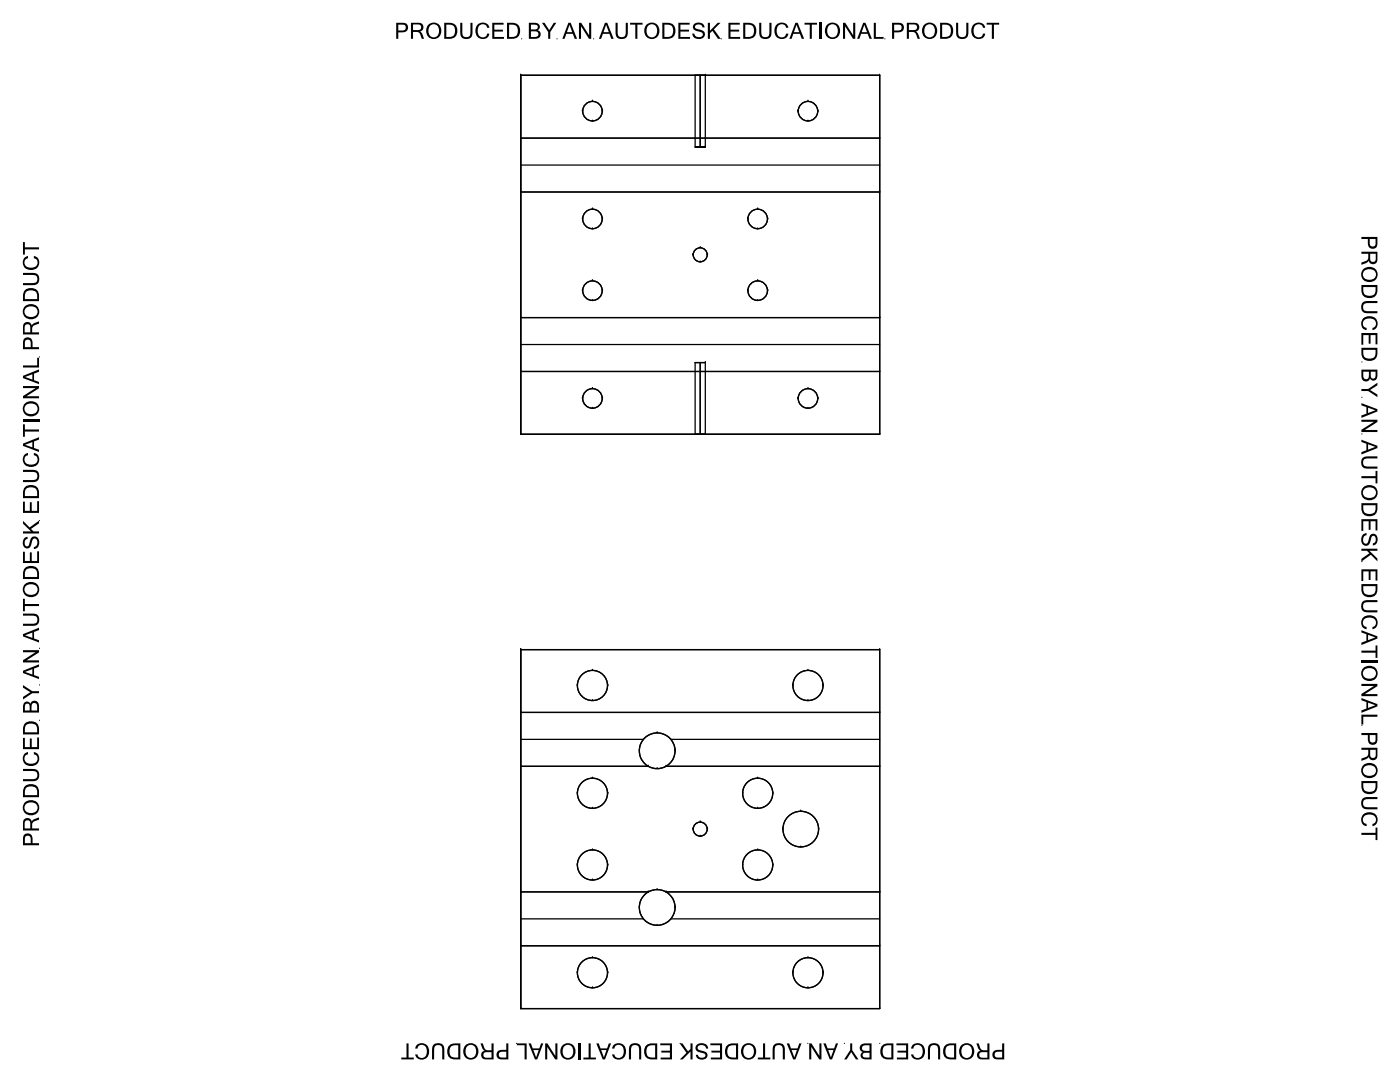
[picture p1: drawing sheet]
<svg xmlns="http://www.w3.org/2000/svg" width="279mm" height="216mm" viewBox="0 0 279 216" stroke-linecap="round" stroke-linejoin="round" font-family="sans-serif">
<g fill="none" stroke="#000" stroke-width=".25">
<path d="M103.9 15v71.7zM103.9 15h.1M138.7 15h2.1zM138.7 15v14.3M139.7 15v14.3M140.8 15h.1M140.8 15v14.3M175.6 15v71.7zM175.6 15h-71.7h71.7M175.6 15h.1M103.9 27.6h.1M103.9 38.3h.1"/>
<path d="M103.9 27.6h71.7M103.9 38.3h71.7M103.9 32.9h71.7M116.2 22.2h.1M118.2 24.2h.1M118.2 20.2h.1M120.2 22.2h.1M138.7 29.3h2.1zM140.8 29.3h.1M159.3 22.2h.1M161.2 24.2h.1M161.2 20.2h.1"/>
<path d="M163.2 22.2h.1M175.6 27.6h.1M175.6 38.3h.1M116.2 58h.1M116.2 43.7h.1M118.2 60h.1M118.2 56h.1M118.2 45.7h.1M118.2 41.7h.1M120.2 58h.1M120.2 43.7h.1M138.3 50.8h.1"/>
<path d="M139.7 52.3h.1M139.7 49.4h.1M141.2 50.8h.1M149.2 43.7h.1M149.2 58h.1M151.2 45.7h.1M151.2 41.7h.1M151.2 60h.1M151.2 56h.1M153.2 43.7h.1M153.2 58h.1M103.9 63.4h.1"/>
<path d="M103.9 74.1h.1M103.9 74.1h71.7M103.9 63.4h71.7M103.9 68.7h71.7M116.2 79.5h.1M118.2 77.5h.1M120.2 79.5h.1M138.7 72.3h2.1zM138.7 72.3v14.4M139.7 72.3v14.4M140.8 72.3h.1M140.8 72.3v14.4"/>
<path d="M159.3 79.5h.1M161.2 77.5h.1M163.2 79.5h.1M175.6 63.4h.1M175.6 74.1h.1M103.9 86.7h.1M118.2 81.5h.1M138.7 86.7h2.1zM140.8 86.7h.1M161.2 81.5h.1M175.6 86.7h-71.7h71.7M175.6 86.7h.1"/>
<path d="M103.9 129.6v71.7zM103.9 129.6h.1M115.2 136.8h.1M118.2 139.8h.1M118.2 133.8h.1M121.3 136.8h.1M158.2 136.8h.1M161.2 139.8h.1M161.2 133.8h.1M164.3 136.8h.1M175.6 129.6v71.7zM175.6 129.6h-71.7h71.7"/>
<path d="M175.6 129.6h.1M103.9 152.9h.1M103.9 142.2h.1M103.9 142.2h71.7M103.9 152.9h25.5M103.9 147.5h24.5M115.2 158.3h.1M118.2 155.3h.1M121.3 158.3h.1M127.6 149.8h.1M129.4 152.9a3.6 3.6 0 0 0 3.5 0M129.4 152.9a3.6 3.6 0 0 1-1-5.4 3.6 3.6 0 0 1 5.5 0 3.6 3.6 0 0 1-1 5.4"/>
<path d="M129.4 152.9h.1M131.1 153.4h.1M131.1 146.2h.1M132.9 152.9h.1M132.9 152.9h42.7M133.9 147.5h41.7M134.7 149.8h.1M148.2 158.3h.1M151.2 155.3h.1M154.2 158.3h.1M175.6 152.9h.1M175.6 142.2h.1"/>
<path d="M103.9 178h.1M103.9 178h25.5M115.2 172.6h.1M118.2 161.3h.1M118.2 175.6h.1M118.2 169.6h.1M121.3 172.6h.1M129.4 178a3.6 3.6 0 0 0-1 5.4 3.6 3.6 0 0 0 5.5 0 3.6 3.6 0 0 0-1-5.4M129.4 178h.1M131.1 177.5h.1M132.9 178h.1M132.9 178h42.7"/>
<path d="M132.9 178a3.6 3.6 0 0 0-3.5 0M138.3 165.4h.1M139.7 166.9h.1M139.7 164h.1M141.2 165.4h.1M148.2 172.6h.1M151.2 175.6h.1M151.2 169.6h.1M151.2 161.3h.1M154.2 172.6h.1M156.2 165.4h.1M159.8 169h.1"/>
<path d="M159.8 161.8h.1M163.4 165.4h.1M175.6 178h.1M103.9 188.7h.1M103.9 188.7h71.7M103.9 183.3h24.5M115.2 194.1h.1M118.2 197.1h.1M118.2 191.1h.1M121.3 194.1h.1M127.6 181.1h.1M131.1 184.7h.1"/>
<path d="M133.9 183.3h41.7M134.7 181.1h.1M158.2 194.1h.1M161.2 197.1h.1M161.2 191.1h.1M164.3 194.1h.1M175.6 188.7h.1M103.9 201.3h.1M175.6 201.3h-71.7h71.7M175.6 201.3h.1"/>
<circle cx="118.2" cy="22.2" r="1.95"/>
<circle cx="161.2" cy="22.2" r="1.95"/>
<circle cx="118.2" cy="43.7" r="1.95"/>
<circle cx="118.2" cy="58" r="1.95"/>
<circle cx="139.7" cy="50.8" r="1.4"/>
<circle cx="151.2" cy="43.7" r="1.95"/>
<circle cx="151.2" cy="58" r="1.95"/>
<circle cx="118.2" cy="79.5" r="1.95"/>
<circle cx="161.2" cy="79.5" r="1.95"/>
<circle cx="118.2" cy="136.8" r="3"/>
<circle cx="161.2" cy="136.8" r="3"/>
<circle cx="118.2" cy="158.3" r="3"/>
<circle cx="131.1" cy="149.8" r="3.6"/>
<circle cx="151.2" cy="158.3" r="3"/>
<circle cx="118.2" cy="172.6" r="3"/>
<circle cx="139.7" cy="165.4" r="1.4"/>
<circle cx="151.2" cy="172.6" r="3"/>
<circle cx="159.8" cy="165.4" r="3.6"/>
<circle cx="118.2" cy="194.1" r="3"/>
<circle cx="131.1" cy="181.1" r="3.6"/>
<circle cx="161.2" cy="194.1" r="3"/>
</g>
<g fill="#000">
<path d="M91.9 4.5h.4v1.9a.83 .83 0 0 0 .8 1 .83 .83 0 0 0 .8-1v-1.9h.4v1.9a1.23 1.23 0 0 1-1.2 1.4 1.23 1.23 0 0 1-1.2-1.4zM95.3 4.9a1.38 1.38 0 0 1 2.4 .6h-.5a.98 .98 0 0 0-1.2-.6 .98 .98 0 0 0-.7 1.2 .98 .98 0 0 0 .7 1.3 .98 .98 0 0 0 1.2-.7h.5a1.45 1.45 0 0 1-1.9 1 1.45 1.45 0 0 1-.9-1.9zM98.2 4.5h2.3v.4h-1.8v1h1.7v.4h-1.7v1.1h1.9v.3h-2.4zM108.2 4.5h.5l.9 1.5 .9-1.5h.5l-1.2 1.9v1.3h-.4v-1.3zM115.5 4.5h.5l1.6 2.5v-2.5h.4v3.2h-.5l-1.5-2.5v2.5h-.5zM122.8 4.5h.5v1.9a.83 .83 0 0 0 .8 1 .83 .83 0 0 0 .8-1v-1.9h.4v1.9a1.23 1.23 0 0 1-1.2 1.4 1.23 1.23 0 0 1-1.3-1.4zM125.7 4.5h2.5v.4h-1v2.8h-.4v-2.8h-1.1zM135.4 4.5h2.2v.4h-1.8v1h1.7v.4h-1.7v1.1h1.9v.3h-2.3zM138.6 4.8a1.27 1.27 0 0 1 2 .7h-.4a.73 .73 0 0 0-.8-.7 .73 .73 0 0 0-.7 .7l.5 .3a1.37 1.37 0 0 1 1.5 1 1.3 1.3 0 0 1-1.3 1 1.3 1.3 0 0 1-1.2-1.1h.4a.9 .9 0 0 0 .8 .7 .9 .9 0 0 0 .9-.5l-.2-.4a2.37 2.37 0 0 1-1.8-.9v-.5zM141.3 4.5h.4v1.6l1.5-1.6h.6l-1.3 1.4 1.3 1.8h-.5l-1.1-1.6-.5 .5v1.1h-.4zM145.4 4.5h2.2v.4h-1.8v1h1.7v.4h-1.7v1.1h1.9v.3h-2.3zM151.5 4.5h.4v1.9a.83 .83 0 0 0 .8 1 .83 .83 0 0 0 .9-1v-1.9h.4v1.9a1.23 1.23 0 0 1-1.3 1.4 1.23 1.23 0 0 1-1.2-1.4z"/>
<path d="M154.9 4.9a1.38 1.38 0 0 1 2.4 .6h-.4a.98 .98 0 0 0-1.3-.6 .98 .98 0 0 0-.6 1.2 .98 .98 0 0 0 .6 1.3 .98 .98 0 0 0 1.3-.7h.4a1.45 1.45 0 0 1-1.8 1 1.45 1.45 0 0 1-.9-1.9zM160.6 4.5h2.5v.4h-1.1v2.8h-.4v-2.8h-1zM168.2 4.5h.5l1.6 2.5v-2.5h.4v3.2h-.5l-1.5-2.5v2.5h-.5zM174.4 4.5h.4v2.9h1.5v.3h-1.9zM190.8 4.5h.4v1.9a.83 .83 0 0 0 .8 1 .83 .83 0 0 0 .8-1v-1.9h.5v1.9a1.23 1.23 0 0 1-1.3 1.4 1.23 1.23 0 0 1-1.2-1.4zM194.2 4.9a1.38 1.38 0 0 1 2.4 .6h-.4a.98 .98 0 0 0-1.3-.6 .98 .98 0 0 0-.6 1.2 .98 .98 0 0 0 .6 1.3 .98 .98 0 0 0 1.3-.7h.4a1.45 1.45 0 0 1-1.8 1 1.45 1.45 0 0 1-.9-1.9zM196.9 4.5h2.5v.4h-1v2.8h-.5v-2.8h-1zM4.6 48.3h.4v1h2.8v.5h-2.8v1h-.4zM4.6 54.5h1.8a1.23 1.23 0 0 1 1.4 1.2 1.23 1.23 0 0 1-1.4 1.2h-1.8v-.4h1.8a.83 .83 0 0 0 1.1-.8 .83 .83 0 0 0-1.1-.8h-1.8zM4.8 51.5l.8-.4v.4a.98 .98 0 0 0-.7 1.3 .98 .98 0 0 0 1.3 .6 .98 .98 0 0 0 1.2-.6 .98 .98 0 0 0-.6-1.3v-.4a1.45 1.45 0 0 1 .9 1.9 1.45 1.45 0 0 1-1.9 .8 1.46 1.46 0 0 1-1-2.3zM4.6 77h3.2v.5l-2.5 1.6h2.5v.4h-3.2v-.5l2.5-1.6h-2.5zM4.6 72.9h2.8v-1.5h.4v1.9h-3.2z"/>
<path d="M272 60.3l.8-.2h2.1v.4h-1.8a.83 .83 0 0 0-1.1 .8 .83 .83 0 0 0 1.1 .8h1.8v.4h-1.8a1.26 1.26 0 0 1-1.4-.7 1.26 1.26 0 0 1 .3-1.5zM272.1 63.5a1.64 1.64 0 0 1 2-.3 1.64 1.64 0 0 1 .7 2 1.09 1.09 0 0 1-.9 .7v-.5a.98 .98 0 0 0 .7-1.2 .98 .98 0 0 0-1.3-.7 .98 .98 0 0 0-1.3 .7 .98 .98 0 0 0 .7 1.2v.5a1.37 1.37 0 0 1-1-1 1.37 1.37 0 0 1 .4-1.4zM271.7 66.5h3.2v2.2h-.4v-1.8h-1v1.7h-.4v-1.7h-1v1.9h-.4zM271.7 77.6h1.4l1.8-1.2v.5l-1.5 .9 1.5 .9v.5l-1.8-1.2h-1.4zM4.6 84.7h.4v1h2.8v.4h-2.8v1.1h-.4zM4.6 93.8h1.8a1.23 1.23 0 0 1 1.4 1.2 1.23 1.23 0 0 1-1.4 1.2h-1.8v-.4h1.8a.83 .83 0 0 0 1.1-.8 .83 .83 0 0 0-1.1-.8h-1.8zM4.8 90.8l.8-.4v.4a.98 .98 0 0 0-.7 1.3 .98 .98 0 0 0 1.3 .6 .98 .98 0 0 0 1.2-.6 .98 .98 0 0 0-.6-1.3v-.4a1.45 1.45 0 0 1 .9 1.9 1.45 1.45 0 0 1-1.9 .8 1.46 1.46 0 0 1-1-2.3zM272 91.3l.8-.2h2.1v.4h-1.8a.83 .83 0 0 0-1.1 .8 .83 .83 0 0 0 1.1 .8h1.8v.4h-1.8a1.26 1.26 0 0 1-1.4-.7 1.26 1.26 0 0 1 .3-1.5zM271.7 83.8h3.2v.4l-2.5 1.6h2.5v.4h-3.2v-.4l2.5-1.6h-2.5zM271.7 95h2.8v-1h.4v2.5h-.4v-1.1h-2.8zM4.6 119.5h.4v1h2.8v.4h-2.8v1.1h-.4zM4.6 110.1h.4v1.8h1v-1.7h.3v1.7h1.1v-1.9h.4v2.3h-3.2z"/>
<path d="M4.6 103.9l1.3 1.3 1.9-1.3v.5l-1.6 1.1 .5 .5h1.1v.5h-3.2v-.5h1.6l-1.6-1.5zM4.6 100.1h.4v1.8h1v-1.7h.3v1.7h1.1v-1.9h.4v2.3h-3.2zM4.8 107.5l.7-.4v.4a.73 .73 0 0 0-.6 .8 .73 .73 0 0 0 .7 .7l.2-.5a1.37 1.37 0 0 1 1.1-1.5 1.3 1.3 0 0 1 .9 1.4 1.3 1.3 0 0 1-1 1.2v-.4a.9 .9 0 0 0 .7-.8 .9 .9 0 0 0-.6-1l-.4 .3a2.37 2.37 0 0 1-.9 1.7 1.14 1.14 0 0 1-1-.7 1.14 1.14 0 0 1 .2-1.2zM272 106.7l.7-.3v.4a.9 .9 0 0 0-.7 .8 .9 .9 0 0 0 .6 .9l.4-.2a2.37 2.37 0 0 1 .8-1.8 1.16 1.16 0 0 1 1.2 .8 1.16 1.16 0 0 1-.5 1.4l-.5 .1v-.4a.73 .73 0 0 0 .6-.8 .73 .73 0 0 0-.7-.6l-.3 .4a1.37 1.37 0 0 1-1 1.5 1.33 1.33 0 0 1-.6-2.2zM271.7 103.6h3.2v2.2h-.4v-1.8h-1v1.7h-.4v-1.7h-1v1.9h-.4zM271.7 109.5h3.2v.4h-1.6l1.6 1.6v.5l-1.3-1.3-1.9 1.4v-.6l1.6-1.1-.5-.5h-1.1zM271.7 113.6h3.2v2.3h-.4v-1.9h-1v1.7h-.4v-1.7h-1v1.9h-.4zM4.6 136.7l1.8 1.2h1.4v.4h-1.4l-1.8 1.3v-.5l1.5-1-1.5-.9zM4.6 129.7h3.2v.5l-2.5 1.6h2.5v.4h-3.2v-.5l2.5-1.6h-2.5zM4.6 122.4h1.8a1.23 1.23 0 0 1 1.4 1.3 1.23 1.23 0 0 1-1.4 1.2h-1.8v-.4h1.8a.83 .83 0 0 0 1.1-.8 .83 .83 0 0 0-1.1-.9h-1.8zM272 120l.8-.3h2.1v.5h-1.8a.83 .83 0 0 0-1.1 .8 .83 .83 0 0 0 1.1 .8h1.8v.4h-1.8a1.26 1.26 0 0 1-1.4-.7 1.26 1.26 0 0 1 .3-1.5zM272.1 123.2a1.64 1.64 0 0 1 2-.3 1.64 1.64 0 0 1 .7 2 1.09 1.09 0 0 1-.9 .7v-.5a.98 .98 0 0 0 .7-1.3 .98 .98 0 0 0-1.3-.6 .98 .98 0 0 0-1.3 .7 .98 .98 0 0 0 .7 1.2v.5a1.37 1.37 0 0 1-1-1 1.37 1.37 0 0 1 .4-1.4z"/>
<path d="M271.7 136.5h3.2v.4l-2.5 1.6h2.5v.4h-3.2v-.4l2.5-1.6h-2.5zM271.7 129.8h2.8v-1h.4v2.5h-.4v-1.1h-2.8zM4.6 147.2h.4v1.9h1v-1.7h.3v1.7h1.1v-1.9h.4v2.3h-3.2zM4.6 153.4h1.8a1.23 1.23 0 0 1 1.4 1.3 1.23 1.23 0 0 1-1.4 1.2h-1.8v-.4h1.8a.83 .83 0 0 0 1.1-.8 .83 .83 0 0 0-1.1-.9h-1.8zM4.8 150.5l.8-.4v.4a.98 .98 0 0 0-.7 1.3 .98 .98 0 0 0 1.3 .6 .98 .98 0 0 0 1.2-.6 .98 .98 0 0 0-.6-1.3v-.4a1.45 1.45 0 0 1 .9 1.8 1.45 1.45 0 0 1-1.9 .9 1.46 1.46 0 0 1-1-2.3zM271.7 142.6h3.2v.4h-2.8v1.6h-.4zM272 159.3l.8-.3h2.1v.5h-1.8a.83 .83 0 0 0-1.1 .8 .83 .83 0 0 0 1.1 .8h1.8v.4h-1.8a1.26 1.26 0 0 1-1.4-.7 1.26 1.26 0 0 1 .3-1.5zM272.1 162.5a1.64 1.64 0 0 1 2-.3 1.64 1.64 0 0 1 .7 2 1.09 1.09 0 0 1-.9 .7v-.5a.98 .98 0 0 0 .7-1.3 .98 .98 0 0 0-1.3-.6 .98 .98 0 0 0-1.3 .7 .98 .98 0 0 0 .7 1.2v.5a1.37 1.37 0 0 1-1-1 1.37 1.37 0 0 1 .4-1.4zM271.7 166.2h2.8v-1.1h.4v2.5h-.4v-1h-2.8zM81.1 208.2h.4v2.8h1.1v.4h-2.5v-.4h1zM83.3 208.4a1.57 1.57 0 0 1 1.9 .1 1.57 1.57 0 0 1 .3 2 1.4 1.4 0 0 1-1.3 .9 1.4 1.4 0 0 1-1.3-1h.4a.98 .98 0 0 0 1.3 .7 .98 .98 0 0 0 .6-1.3 .98 .98 0 0 0-.7-1.3 .98 .98 0 0 0-1.2 .7h-.4zM86.6 208.4a1.26 1.26 0 0 1 1.4-.2 1.26 1.26 0 0 1 .7 1.4v1.8h-.4v-1.8a.83 .83 0 0 0-.9-1.1 .83 .83 0 0 0-.8 1.1v1.8h-.4v-2.2z"/>
<path d="M103.2 208.2h1.9v3.2h-.4v-2.8h-1.5zM108.8 208.2h.4l1.6 2.5v-2.5h.4v3.2h-.4l-1.6-2.5v2.5h-.4zM117.5 208.2h.4v2.8h1v.4h-2.5v-.4h1.1zM122.6 208.4a1.57 1.57 0 0 1 1.9 .1 1.57 1.57 0 0 1 .3 2 1.4 1.4 0 0 1-1.3 .9 1.4 1.4 0 0 1-1.3-1h.4a.98 .98 0 0 0 1.3 .7 .98 .98 0 0 0 .6-1.3 .98 .98 0 0 0-.7-1.3 .98 .98 0 0 0-1.2 .7h-.4zM125.9 208.4a1.26 1.26 0 0 1 1.4-.2 1.26 1.26 0 0 1 .7 1.4v1.8h-.4v-1.8a.83 .83 0 0 0-.9-1.1 .83 .83 0 0 0-.8 1.1v1.8h-.4v-2.2zM131.8 208.2h2.3v3.2h-2.2v-.4h1.8v-1h-1.7v-.4h1.7v-1h-1.9zM135.6 208.2h.6l1.1 1.6 .5-.5v-1.1h.4v3.2h-.4v-1.6l-1.6 1.6h-.5l1.3-1.3zM139.1 208.4a1.35 1.35 0 0 1 2.2 .8h-.4a.9 .9 0 0 0-.8-.7 .9 .9 0 0 0-.9 .6l.2 .4a2.37 2.37 0 0 1 1.8 .8 1.16 1.16 0 0 1-.8 1.2 1.16 1.16 0 0 1-1.4-.5l-.1-.5h.4a.73 .73 0 0 0 .8 .6 .73 .73 0 0 0 .7-.7l-.5-.3a1.37 1.37 0 0 1-1.5-1zM141.8 208.2h2.3v3.2h-2.2v-.4h1.8v-1h-1.7v-.4h1.7v-1h-1.9zM152.3 208.2h.4v2.8h1v.4h-2.5v-.4h1.1zM154.6 208.4a1.26 1.26 0 0 1 1.4-.2 1.26 1.26 0 0 1 .6 1.4v1.8h-.4v-1.8a.83 .83 0 0 0-.8-1.1 .83 .83 0 0 0-.8 1.1v1.8h-.4v-2.2zM161.5 208.2h.4l1.6 2.5v-2.5h.4v3.2h-.4l-1.6-2.5v2.5h-.4z"/>
<path d="M169.7 208.2h.4v1.4l1.2 1.8h-.5l-.9-1.5-.9 1.5h-.5l1.2-1.8zM178.9 208.2h2.3v3.2h-2.2v-.4h1.8v-1h-1.7v-.4h1.7v-1h-1.9zM182.2 208.4a1.57 1.57 0 0 1 2 .1 1.57 1.57 0 0 1 .3 2 1.4 1.4 0 0 1-1.4 .9 1.4 1.4 0 0 1-1.3-1h.5a.98 .98 0 0 0 1.2 .7 .98 .98 0 0 0 .6-1.3 .98 .98 0 0 0-.6-1.3 .98 .98 0 0 0-1.2 .7h-.5zM185.6 208.4a1.26 1.26 0 0 1 1.4-.2 1.26 1.26 0 0 1 .6 1.4v1.8h-.4v-1.8a.83 .83 0 0 0-.8-1.1 .83 .83 0 0 0-.8 1.1v1.8h-.4v-2.2z"/>
<path d="M79.1 4.5h1.1a.98 .98 0 0 1 1.3 1 .98 .98 0 0 1-1.2 1h-.8v1.2h-.4zM79.5 4.9v1.2h.8a.6 .6 0 0 0 .7-.6 .6 .6 0 0 0-.7-.6z"/>
<path d="M82 4.5h1.4a.9 .9 0 0 1 1.1 .7 .9 .9 0 0 1-.7 1.1 1.71 1.71 0 0 1 .8 1.4h-.4l-.5-1.1-.5-.2h-.8v1.3h-.4zM82.4 4.9v1.1h.9a.57 .57 0 0 0 .8-.5 .57 .57 0 0 0-.7-.6z"/>
<path d="M85.5 5a1.57 1.57 0 0 1 2.1 .1 1.57 1.57 0 0 1 0 2.1 1.57 1.57 0 0 1-2.1 .1 1.88 1.88 0 0 1 0-2.3zM85.8 5.2a1.32 1.32 0 0 0-.2 1.5 1.32 1.32 0 0 0 1.3 .7 1.38 1.38 0 0 0 .7-1.4 1.38 1.38 0 0 0-1-1.2z"/>
<path d="M88.7 4.5a2.3 2.3 0 0 1 2.4 .8 1.61 1.61 0 0 1 0 1.6 1.61 1.61 0 0 1-1.4 .8h-1zM89.1 4.9v2.5a1.3 1.3 0 0 0 1.7-1.3 1.3 1.3 0 0 0-1.7-1.2z"/>
<path d="M101.2 4.5a2.3 2.3 0 0 1 2.4 .8 1.61 1.61 0 0 1 .1 1.6 1.61 1.61 0 0 1-1.5 .8h-1zM101.6 4.9v2.5a1.3 1.3 0 0 0 1.7-1.3 1.3 1.3 0 0 0-1.7-1.2z"/>
<path d="M105.5 4.5a2.69 2.69 0 0 1 2 .3 .74 .74 0 0 1-.2 1.2 .9 .9 0 0 1 .6 1.2 .9 .9 0 0 1-1.2 .5h-1.2zM106 4.9v1h.7a.51 .51 0 0 0 .6-.5 .51 .51 0 0 0-.7-.5zM106 6.3v1.1h.7a.59 .59 0 0 0 .8-.6 .59 .59 0 0 0-.8-.5z"/>
<path d="M113.7 5l-.6 1.4h1.1zM113.4 4.5h.5l1.3 3.2h-.5l-.4-1h-1.3l-.3 1h-.5z"/>
<path d="M121 5l-.6 1.4h1.1zM120.7 4.5h.5l1.3 3.2h-.5l-.4-1h-1.3l-.3 1h-.5z"/>
<path d="M129 5a1.57 1.57 0 0 1 2.2 .1 1.57 1.57 0 0 1 0 2.1 1.57 1.57 0 0 1-2.2 .1 1.88 1.88 0 0 1 0-2.3zM129.3 5.2a1.32 1.32 0 0 0-.2 1.5 1.32 1.32 0 0 0 1.3 .7 1.38 1.38 0 0 0 .7-1.4 1.38 1.38 0 0 0-1-1.2z"/>
<path d="M132.2 4.5a2.3 2.3 0 0 1 2.4 .8 1.61 1.61 0 0 1 .1 1.6 1.61 1.61 0 0 1-1.5 .8h-1zM132.6 4.9v2.5a1.3 1.3 0 0 0 1.7-1.3 1.3 1.3 0 0 0-1.7-1.2z"/>
<path d="M148.3 4.5a2.3 2.3 0 0 1 2.5 .8 1.61 1.61 0 0 1 0 1.6 1.61 1.61 0 0 1-1.5 .8h-1zM148.7 4.9v2.5a1.3 1.3 0 0 0 1.8-1.3 1.3 1.3 0 0 0-1.8-1.2z"/>
<path d="M159 5l-.6 1.4h1.1zM158.7 4.5h.5l1.3 3.2h-.5l-.4-1h-1.3l-.3 1h-.5z"/>
<path d="M165.1 5a1.57 1.57 0 0 1 2.1 .1 1.57 1.57 0 0 1 0 2.1 1.57 1.57 0 0 1-2.1 .1 1.88 1.88 0 0 1 0-2.3zM165.4 5.2a1.32 1.32 0 0 0-.3 1.5 1.32 1.32 0 0 0 1.3 .7 1.38 1.38 0 0 0 .8-1.4 1.38 1.38 0 0 0-1-1.2z"/>
<path d="M172.5 5l-.5 1.4h1zM172.3 4.5h.4l1.3 3.2h-.5l-.3-1h-1.3l-.4 1h-.4z"/>
<path d="M178 4.5h1.2a.98 .98 0 0 1 1.2 1 .98 .98 0 0 1-1.2 1h-.8v1.2h-.4zM178.4 4.9v1.2h.8a.6 .6 0 0 0 .7-.6 .6 .6 0 0 0-.7-.6z"/>
<path d="M181 4.5h1.4a.9 .9 0 0 1 1 .7 .9 .9 0 0 1-.6 1.1 1.71 1.71 0 0 1 .8 1.4h-.5l-.4-1.1-.5-.2h-.8v1.3h-.4zM181.4 4.9v1.1h.9a.57 .57 0 0 0 .7-.5 .57 .57 0 0 0-.6-.6z"/>
<path d="M184.4 5a1.57 1.57 0 0 1 2.2 .1 1.57 1.57 0 0 1 0 2.1 1.57 1.57 0 0 1-2.2 .1 1.88 1.88 0 0 1 0-2.3zM184.8 5.2a1.32 1.32 0 0 0-.3 1.5 1.32 1.32 0 0 0 1.3 .7 1.38 1.38 0 0 0 .8-1.4 1.38 1.38 0 0 0-1.1-1.2z"/>
<path d="M187.6 4.5a2.3 2.3 0 0 1 2.5 .8 1.61 1.61 0 0 1 0 1.6 1.61 1.61 0 0 1-1.5 .8h-1zM188 4.9v2.5a1.3 1.3 0 0 0 1.8-1.3 1.3 1.3 0 0 0-1.8-1.2z"/>
<path d="M271.7 50.2h3.2v1.4a.9 .9 0 0 1-.7 1.1 .9 .9 0 0 1-1.1-.7 1.71 1.71 0 0 1-1.4 .8v-.4l1.1-.5 .3-.5v-.8h-1.4zM273.4 50.6v.9a.57 .57 0 0 0 .6 .8 .57 .57 0 0 0 .6-.7v-1z"/>
<path d="M271.7 47.3h3.2v1.1a.98 .98 0 0 1-.9 1.3 .98 .98 0 0 1-1-1.2v-.8h-1.3zM273.4 47.7v.8a.6 .6 0 0 0 .5 .7 .6 .6 0 0 0 .6-.7v-.8z"/>
<path d="M271.7 56.9h3.2a2.3 2.3 0 0 1-.7 2.4 1.61 1.61 0 0 1-1.7 .1 1.61 1.61 0 0 1-.8-1.5zM272.1 57.3a1.3 1.3 0 0 0 1.2 1.7 1.3 1.3 0 0 0 1.2-1.7z"/>
<path d="M272.1 53.7a1.61 1.61 0 0 1 2.3-.1 1.61 1.61 0 0 1 .1 2.3 1.63 1.63 0 0 1-2.2 .1 1.63 1.63 0 0 1-.4-2.1zM272.3 54a1.12 1.12 0 0 0-.1 1.4 1.12 1.12 0 0 0 1.4 .4 1.06 1.06 0 0 0 1-1.2 1.06 1.06 0 0 0-1.3-.9z"/>
<path d="M5 61.1a1.63 1.63 0 0 1 2.2-.2 1.63 1.63 0 0 1 .4 2.2 1.62 1.62 0 0 1-2.4 .4 1.62 1.62 0 0 1-.2-2.4zM5.2 61.4a1.12 1.12 0 0 0-.1 1.5 1.12 1.12 0 0 0 1.4 .3 1.06 1.06 0 0 0 1-1.2 1.06 1.06 0 0 0-1.3-.9z"/>
<path d="M4.8 67.6a1 1 0 0 1 1.2-.2 1 1 0 0 1 .5 1.1v.8h1.3v.4h-3.2v-1.6zM5.1 68l-.1 1.3h1.1v-.8a.61 .61 0 0 0-.3-.7 .61 .61 0 0 0-.7 .2z"/>
<path d="M5 57.9a1.67 1.67 0 0 1 1.8-.3 1.67 1.67 0 0 1 1 1.5v1h-3.2a2.71 2.71 0 0 1 .4-2.2zM5.3 58.2l-.3 .6v.9h2.4v-.6a1.27 1.27 0 0 0-.7-1.2 1.27 1.27 0 0 0-1.4 .3z"/>
<path d="M5 75.2l1.5 .5v-1zM4.6 75l3.2-1.3v.5l-1 .4v1.3l1 .3v.5l-3.2-1.3z"/>
<path d="M4.8 64.5a.9 .9 0 0 1 1.5 .4 1.71 1.71 0 0 1 1.5-.8v.5l-1.1 .4-.3 .6v.7h1.4v.4h-3.2v-1.6zM5.1 64.9l-.2 1.4h1.1v-.9a.58 .58 0 0 0-.2-.6 .58 .58 0 0 0-.7 .1z"/>
<path d="M271.7 73.8h3.2a2.7 2.7 0 0 1-.2 1.9 .74 .74 0 0 1-1.3-.2 .9 .9 0 0 1-1.1 .6 .9 .9 0 0 1-.6-1.2zM273.6 74.2v.7a.51 .51 0 0 0 .5 .6 .51 .51 0 0 0 .4-.7v-.6zM272.1 74.2v.7a.59 .59 0 0 0 .6 .8 .59 .59 0 0 0 .5-.8v-.7z"/>
<path d="M271.7 69.4h3.2a2.3 2.3 0 0 1-.7 2.4 1.61 1.61 0 0 1-1.7 .1 1.61 1.61 0 0 1-.8-1.5zM272.1 69.8a1.3 1.3 0 0 0 1.2 1.8 1.3 1.3 0 0 0 1.2-1.8z"/>
<path d="M5 80.5a1.63 1.63 0 0 1 2.2-.2 1.63 1.63 0 0 1 .4 2.1 1.62 1.62 0 0 1-2.4 .4 1.62 1.62 0 0 1-.2-2.3zM5.2 80.8a1.12 1.12 0 0 0-.1 1.4 1.12 1.12 0 0 0 1.4 .4 1.06 1.06 0 0 0 1-1.2 1.06 1.06 0 0 0-1.3-.9z"/>
<path d="M5 97.2a1.67 1.67 0 0 1 1.8-.3 1.67 1.67 0 0 1 1 1.5v1h-3.2a2.71 2.71 0 0 1 .4-2.2zM5.3 97.5l-.3 .6v.9h2.4v-.6a1.27 1.27 0 0 0-.7-1.2 1.27 1.27 0 0 0-1.4 .3z"/>
<path d="M5 88.8l1.5 .5v-1.1zM4.6 88.5l3.2-1.3v.5l-1 .4v1.3l1 .3v.5l-3.2-1.2z"/>
<path d="M273 81.4v1l1.5-.5zM271.7 80.4l3.2 1.2v.5l-3.2 1.3v-.5l1-.4v-1.3l-1-.3z"/>
<path d="M273 88.7v1l1.5-.5zM271.7 87.7l3.2 1.3v.4l-3.2 1.3v-.5l1-.4v-1.3l-1-.3z"/>
<path d="M272.1 97.2a1.61 1.61 0 0 1 2.3-.1 1.61 1.61 0 0 1 .1 2.3 1.63 1.63 0 0 1-2.2 .2 1.63 1.63 0 0 1-.4-2.2zM272.3 97.5a1.12 1.12 0 0 0-.1 1.5 1.12 1.12 0 0 0 1.4 .3 1.06 1.06 0 0 0 1-1.2 1.06 1.06 0 0 0-1.3-.9z"/>
<path d="M5 116.5a1.63 1.63 0 0 1 2.2-.1 1.63 1.63 0 0 1 .4 2.1 1.62 1.62 0 0 1-2.4 .4 1.62 1.62 0 0 1-.2-2.4zM5.2 116.9a1.12 1.12 0 0 0-.1 1.4 1.12 1.12 0 0 0 1.4 .4 1.06 1.06 0 0 0 1-1.2 1.06 1.06 0 0 0-1.3-.9z"/>
<path d="M5 113.3a1.67 1.67 0 0 1 1.8-.3 1.67 1.67 0 0 1 1 1.5v1h-3.2a2.71 2.71 0 0 1 .4-2.2zM5.3 113.6l-.3 .6v.9h2.4v-.5a1.27 1.27 0 0 0-.7-1.2 1.27 1.27 0 0 0-1.4 .2z"/>
<path d="M271.7 100.4h3.2a2.3 2.3 0 0 1-.7 2.4 1.61 1.61 0 0 1-1.7 .1 1.61 1.61 0 0 1-.8-1.5zM272.1 100.8a1.3 1.3 0 0 0 1.2 1.8 1.3 1.3 0 0 0 1.2-1.8z"/>
<path d="M271.7 116.5h3.2a2.3 2.3 0 0 1-.7 2.5 1.61 1.61 0 0 1-1.7 0 1.61 1.61 0 0 1-.8-1.5zM272.1 117a1.3 1.3 0 0 0 1.2 1.7 1.3 1.3 0 0 0 1.2-1.7z"/>
<path d="M5 134.1l1.5 .5v-1.1zM4.6 133.8l3.2-1.2v.4l-1 .4v1.3l1 .4v.4l-3.2-1.2z"/>
<path d="M5 126.8l1.5 .5v-1.1zM4.6 126.5l3.2-1.2v.4l-1 .4v1.3l1 .4v.4l-3.2-1.2z"/>
<path d="M4.8 140.3a.74 .74 0 0 1 1.3 .1 .9 .9 0 0 1 1.1-.5 .9 .9 0 0 1 .6 1.1v1.2h-3.2a2.69 2.69 0 0 1 .2-1.9zM5.1 140.6l-.1 1.2h.9v-1.1a.45 .45 0 0 0-.8-.1zM6.4 140.4l-.1 1.4h1.1v-.8a.59 .59 0 0 0-.3-.7 .59 .59 0 0 0-.7 .1z"/>
<path d="M273 126.7v1l1.5-.5zM271.7 125.8l3.2 1.2v.4l-3.2 1.3v-.5l1-.3v-1.3l-1-.4z"/>
<path d="M272.1 133.3a1.61 1.61 0 0 1 2.3-.1 1.61 1.61 0 0 1 .1 2.3 1.63 1.63 0 0 1-2.2 .1 1.63 1.63 0 0 1-.4-2.1zM272.3 133.6a1.12 1.12 0 0 0-.1 1.4 1.12 1.12 0 0 0 1.4 .4 1.06 1.06 0 0 0 1-1.2 1.06 1.06 0 0 0-1.3-.9z"/>
<path d="M5 156.9a1.67 1.67 0 0 1 1.8-.3 1.67 1.67 0 0 1 1 1.5v1h-3.2a2.71 2.71 0 0 1 .4-2.2zM5.3 157.2l-.3 .6v.9h2.4v-.6a1.27 1.27 0 0 0-.7-1.2 1.27 1.27 0 0 0-1.4 .3z"/>
<path d="M5 144.3a1.67 1.67 0 0 1 1.8-.3 1.67 1.67 0 0 1 1 1.5v1h-3.2a2.71 2.71 0 0 1 .4-2.2zM5.3 144.6l-.3 .6v.9h2.4v-.5a1.27 1.27 0 0 0-.7-1.2 1.27 1.27 0 0 0-1.4 .2z"/>
<path d="M271.7 149.2h3.2v1.4a.9 .9 0 0 1-.7 1.1 .9 .9 0 0 1-1.1-.7 1.71 1.71 0 0 1-1.4 .8v-.4l1.1-.5 .3-.5v-.8h-1.4zM273.4 149.6v.9a.57 .57 0 0 0 .6 .7 .57 .57 0 0 0 .6-.6v-1z"/>
<path d="M273 140.2v1.1l1.5-.6zM271.7 139.3l3.2 1.2v.4l-3.2 1.3v-.4l1-.4v-1.3l-1-.4z"/>
<path d="M271.7 146.3h3.2v1.1a.98 .98 0 0 1-.9 1.2 .98 .98 0 0 1-1-1.1v-.8h-1.3zM273.4 146.7v.7a.6 .6 0 0 0 .5 .8 .6 .6 0 0 0 .6-.8v-.7z"/>
<path d="M271.7 155.8h3.2a2.3 2.3 0 0 1-.7 2.5 1.61 1.61 0 0 1-1.7 0 1.61 1.61 0 0 1-.8-1.5zM272.1 156.3a1.3 1.3 0 0 0 1.2 1.7 1.3 1.3 0 0 0 1.2-1.7z"/>
<path d="M272.1 152.7a1.61 1.61 0 0 1 2.3-.1 1.61 1.61 0 0 1 .1 2.2 1.63 1.63 0 0 1-2.2 .2 1.63 1.63 0 0 1-.4-2.1zM272.3 153a1.12 1.12 0 0 0-.1 1.4 1.12 1.12 0 0 0 1.4 .4 1.06 1.06 0 0 0 1-1.2 1.06 1.06 0 0 0-1.3-.9z"/>
<path d="M5 160.1a1.63 1.63 0 0 1 2.2-.2 1.63 1.63 0 0 1 .4 2.1 1.62 1.62 0 0 1-2.4 .4 1.62 1.62 0 0 1-.2-2.3zM5.2 160.4a1.12 1.12 0 0 0-.1 1.4 1.12 1.12 0 0 0 1.4 .4 1.06 1.06 0 0 0 1-1.2 1.06 1.06 0 0 0-1.3-.9z"/>
<path d="M4.8 166.6a1 1 0 0 1 1.2-.2 1 1 0 0 1 .5 1.1v.7h1.3v.5h-3.2v-1.7zM5.1 167l-.1 1.2h1.1v-.7a.61 .61 0 0 0-.3-.7 .61 .61 0 0 0-.7 .2z"/>
<path d="M4.8 163.5a.9 .9 0 0 1 1.5 .4 1.71 1.71 0 0 1 1.5-.8v.5l-1.1 .4-.3 .5v.8h1.4v.4h-3.2v-1.6zM5.1 163.8l-.2 1.5h1.1v-.9a.58 .58 0 0 0-.2-.7 .58 .58 0 0 0-.7 .1z"/>
<path d="M89.7 208.6a2.67 2.67 0 0 1 2.2-.4v3.2a2.3 2.3 0 0 1-2.5-.7 2.11 2.11 0 0 1 .3-2.1zM90 208.9a1.34 1.34 0 0 0 .6 2.1h.9v-2.4h-.9z"/>
<path d="M92.9 208.6a1.58 1.58 0 0 1 2.1 .1 1.58 1.58 0 0 1 0 2.2 1.58 1.58 0 0 1-2.1 .1 1.89 1.89 0 0 1 0-2.4zM93.2 208.8a1.32 1.32 0 0 0-.2 1.5 1.32 1.32 0 0 0 1.2 .8 1.38 1.38 0 0 0 .8-1.4 1.38 1.38 0 0 0-1-1.2z"/>
<path d="M95.9 208.2h.4l.5 1.1 .5 .3h.8v-1.4h.4v3.2h-1.4a.9 .9 0 0 1-1.1-.7 .9 .9 0 0 1 .7-1.1 1.71 1.71 0 0 1-.8-1.4zM96.6 210.1l-.1 .2a.56 .56 0 0 0 .6 .8h1v-1.2z"/>
<path d="M99.4 209.7a2.25 2.25 0 0 1 1.6-.2v-1.3h.5v3.2h-1.2a.97 .97 0 0 1-1.1-.5 .97 .97 0 0 1 .2-1.2zM99.7 210a.6 .6 0 0 0-.1 .7 .6 .6 0 0 0 .7 .3h.7v-1.1z"/>
<path d="M106.4 209.5l.6 1.5 .5-1.5zM105.5 208.2h.5l.3 1h1.3l.4-1h.4l-1.2 3.2h-.4z"/>
<path d="M112.3 208.6a1.58 1.58 0 0 1 2.1 .1 1.58 1.58 0 0 1 0 2.2 1.58 1.58 0 0 1-2.1 .1 1.89 1.89 0 0 1 0-2.4zM112.6 208.8a1.32 1.32 0 0 0-.3 1.5 1.32 1.32 0 0 0 1.3 .8 1.38 1.38 0 0 0 .8-1.4 1.38 1.38 0 0 0-1.1-1.2z"/>
<path d="M120 209.5l.5 1.5 .5-1.5zM119 208.2h.5l.4 1h1.3l.3-1h.5l-1.3 3.2h-.4z"/>
<path d="M129 208.6a2.67 2.67 0 0 1 2.2-.4v3.2a2.3 2.3 0 0 1-2.5-.7 2.11 2.11 0 0 1 .3-2.1zM129.3 208.9a1.34 1.34 0 0 0 .6 2.1h.8v-2.4h-.8z"/>
<path d="M145.1 208.6a2.67 2.67 0 0 1 2.2-.4v3.2a2.3 2.3 0 0 1-2.4-.7 2.11 2.11 0 0 1 .2-2.1zM145.4 208.9a1.34 1.34 0 0 0 .6 2.1h.9v-2.4h-.9z"/>
<path d="M148.3 208.6a1.58 1.58 0 0 1 2.2 .1 1.58 1.58 0 0 1 0 2.2 1.58 1.58 0 0 1-2.2 .1 1.89 1.89 0 0 1 0-2.4zM148.6 208.8a1.32 1.32 0 0 0-.2 1.5 1.32 1.32 0 0 0 1.3 .8 1.38 1.38 0 0 0 .7-1.4 1.38 1.38 0 0 0-1-1.2z"/>
<path d="M158 209.5l.5 1.5 .5-1.5zM157 208.2h.5l.4 1h1.3l.3-1h.5l-1.3 3.2h-.4z"/>
<path d="M165.3 209.5l.5 1.5 .5-1.5zM164.3 208.2h.5l.4 1h1.3l.3-1h.5l-1.2 3.2h-.5z"/>
<path d="M171.9 208.4a2.86 2.86 0 0 1 2-.2v3.2a2.7 2.7 0 0 1-1.9-.2 .74 .74 0 0 1 .2-1.3 .83 .83 0 0 1-.6-.6 .83 .83 0 0 1 .3-.9zM172.3 210.2a.51 .51 0 0 0-.1 .6 .51 .51 0 0 0 .7 .2h.6v-.9zM172.2 208.7a.59 .59 0 0 0-.1 .8 .59 .59 0 0 0 .7 .2h.7v-1.1z"/>
<path d="M176.1 208.6a2.67 2.67 0 0 1 2.2-.4v3.2a2.3 2.3 0 0 1-2.4-.7 2.11 2.11 0 0 1 .2-2.1zM176.4 208.9a1.34 1.34 0 0 0 .6 2.1h.9v-2.4h-.9z"/>
<path d="M188.6 208.6a2.67 2.67 0 0 1 2.2-.4v3.2a2.3 2.3 0 0 1-2.4-.7 2.11 2.11 0 0 1 .2-2.1zM188.9 208.9a1.34 1.34 0 0 0 .6 2.1h.9v-2.4h-.9z"/>
<path d="M191.8 208.6a1.58 1.58 0 0 1 2.2 .1 1.58 1.58 0 0 1 0 2.2 1.58 1.58 0 0 1-2.2 .1 1.89 1.89 0 0 1 0-2.4zM192.2 208.8a1.32 1.32 0 0 0-.3 1.5 1.32 1.32 0 0 0 1.3 .8 1.38 1.38 0 0 0 .8-1.4 1.38 1.38 0 0 0-1.1-1.2z"/>
<path d="M194.9 208.2h.4l.5 1.1 .5 .3h.8v-1.4h.4v3.2h-1.4a.9 .9 0 0 1-1.1-.7 .9 .9 0 0 1 .7-1.1 1.71 1.71 0 0 1-.8-1.4zM195.6 210.1l-.1 .2a.56 .56 0 0 0 .6 .8h1v-1.2z"/>
<path d="M198.3 209.7a2.25 2.25 0 0 1 1.7-.2v-1.3h.4v3.2h-1.1a.97 .97 0 0 1-1.2-.5 .97 .97 0 0 1 .2-1.2zM198.7 210a.6 .6 0 0 0-.1 .7 .6 .6 0 0 0 .6 .3h.8v-1.1z"/>
</g>
<path d="M163.8 4.5v3.2M4.6 83.9h3.2M271.7 132h3.2M115.7 208.2v3.2" fill="none" stroke="#000" stroke-width=".42"/>
</svg>
